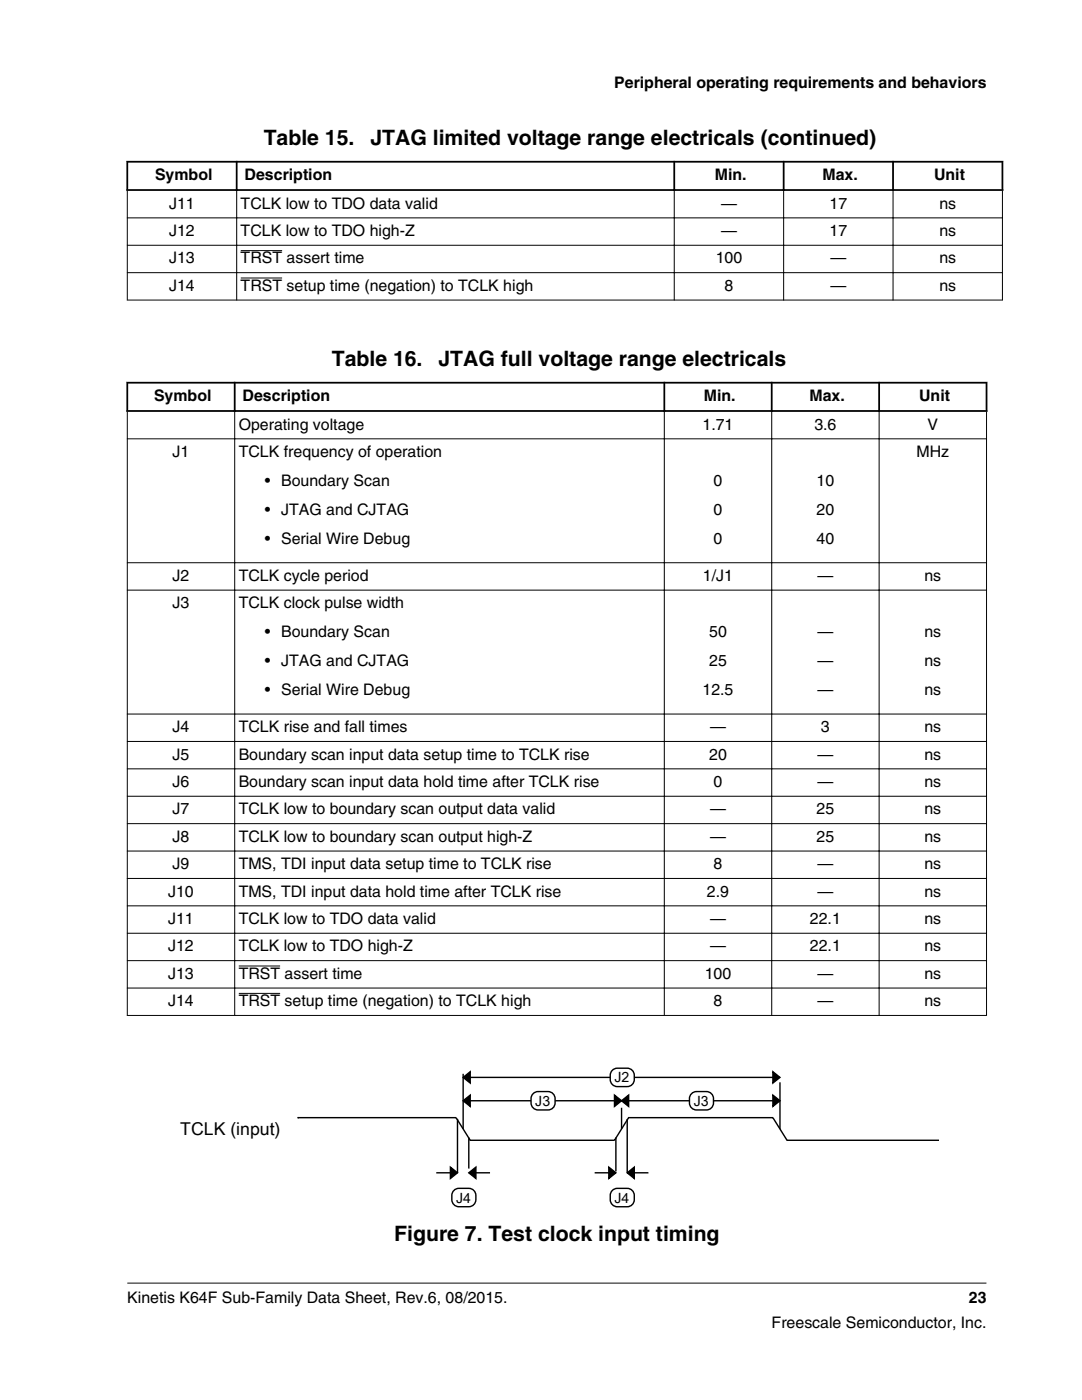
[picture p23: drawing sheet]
<svg xmlns="http://www.w3.org/2000/svg" width="216mm" height="279mm" viewBox="0 0 216 279" stroke-linecap="round" stroke-linejoin="round" font-family="sans-serif">
<defs><g id="words">
<g font-size="4.2">
<text x="52.6" y="29">Table 15.</text>
<text x="73.9" y="29">JTAG limited voltage range electricals (continued)</text>
<text x="66.2" y="73.1">Table 16.</text>
<text x="87.5" y="73.1">JTAG full voltage range electricals</text>
<text x="78.7" y="247.7">Figure 7. Test clock input timing</text>
</g>
<text font-size="3.5" x="36" y="226.4">TCLK (input)</text>
<g font-size="3.2">
<text x="122.6" y="17.5">Peripheral operating requirements and behaviors</text>
<text x="30.9" y="36">Symbol</text>
<text x="48.8" y="36">Description</text>
<text x="142.6" y="36">Min.</text>
<text x="164.1" y="36">Max.</text>
<text x="186.4" y="36">Unit</text>
<text x="33.8" y="41.6">J11</text>
<text x="48" y="41.6">TCLK low to TDO data valid</text>
<text x="143.9" y="41.6">—</text>
<text x="165.5" y="41.6">17</text>
<text x="187.4" y="41.6">ns</text>
<text x="33.8" y="47.1">J12</text>
<text x="48" y="47.1">TCLK low to TDO high-Z</text>
<text x="143.9" y="47.1">—</text>
<text x="165.5" y="47.1">17</text>
<text x="187.4" y="47.1">ns</text>
<text x="33.8" y="52.6">J13</text>
<text x="48" y="52.6">TRST assert time</text>
<text x="142.8" y="52.6">100</text>
<text x="165.7" y="52.6">—</text>
<text x="187.4" y="52.6">ns</text>
<text x="33.8" y="58">J14</text>
<text x="48" y="58">TRST setup time (negation) to TCLK high</text>
<text x="144.6" y="58">8</text>
<text x="165.7" y="58">—</text>
<text x="187.4" y="58">ns</text>
<text x="30.7" y="80.1">Symbol</text>
<text x="48.4" y="80.1">Description</text>
<text x="140.4" y="80.1">Min.</text>
<text x="161.5" y="80.1">Max.</text>
<text x="183.4" y="80.1">Unit</text>
<text x="47.6" y="85.7">Operating voltage</text>
<text x="140.2" y="85.7">1.71</text>
<text x="162.5" y="85.7">3.6</text>
<text x="185.1" y="85.7">V</text>
<text x="34.4" y="91.2">J1</text>
<text x="47.6" y="91.2">TCLK frequency of operation</text>
<text x="182.9" y="91.2">MHz</text>
<text x="52.9" y="97">• Boundary Scan</text>
<text x="142.4" y="97">0</text>
<text x="162.9" y="97">10</text>
<text x="52.9" y="102.8">• JTAG and CJTAG</text>
<text x="142.4" y="102.8">0</text>
<text x="162.9" y="102.8">20</text>
<text x="52.9" y="108.5">• Serial Wire Debug</text>
<text x="142.4" y="108.5">0</text>
<text x="162.9" y="108.5">40</text>
<text x="34.4" y="115.9">J2</text>
<text x="47.6" y="115.9">TCLK cycle period</text>
<text x="140.3" y="115.9">1/J1</text>
<text x="163.1" y="115.9">—</text>
<text x="184.5" y="115.9">ns</text>
<text x="34.4" y="121.4">J3</text>
<text x="47.6" y="121.4">TCLK clock pulse width</text>
<text x="52.9" y="127.2">• Boundary Scan</text>
<text x="141.5" y="127.2">50</text>
<text x="163.1" y="127.2">—</text>
<text x="184.5" y="127.2">ns</text>
<text x="52.9" y="133">• JTAG and CJTAG</text>
<text x="141.5" y="133">25</text>
<text x="163.1" y="133">—</text>
<text x="184.5" y="133">ns</text>
<text x="52.9" y="138.7">• Serial Wire Debug</text>
<text x="140.2" y="138.7">12.5</text>
<text x="163.1" y="138.7">—</text>
<text x="184.5" y="138.7">ns</text>
<text x="34.4" y="146.1">J4</text>
<text x="47.6" y="146.1">TCLK rise and fall times</text>
<text x="141.7" y="146.1">—</text>
<text x="163.8" y="146.1">3</text>
<text x="184.5" y="146.1">ns</text>
<text x="34.4" y="151.6">J5</text>
<text x="47.6" y="151.6">Boundary scan input data setup time to TCLK rise</text>
<text x="141.5" y="151.6">20</text>
<text x="163.1" y="151.6">—</text>
<text x="184.5" y="151.6">ns</text>
<text x="34.4" y="157">J6</text>
<text x="47.6" y="157">Boundary scan input data hold time after TCLK rise</text>
<text x="142.4" y="157">0</text>
<text x="163.1" y="157">—</text>
<text x="184.5" y="157">ns</text>
<text x="34.4" y="162.5">J7</text>
<text x="34.4" y="168">J8</text>
<text x="47.6" y="162.5">TCLK low to boundary scan output data valid</text>
<text x="47.6" y="168">TCLK low to boundary scan output high-Z</text>
<text x="141.7" y="162.5">—</text>
<text x="141.7" y="168">—</text>
<text x="162.9" y="162.5">25</text>
<text x="162.9" y="168">25</text>
<text x="184.5" y="162.5">ns</text>
<text x="184.5" y="168">ns</text>
<text x="34.4" y="173.5">J9</text>
<text x="47.6" y="173.5">TMS, TDI input data setup time to TCLK rise</text>
<text x="142.4" y="173.5">8</text>
<text x="163.1" y="173.5">—</text>
<text x="184.5" y="173.5">ns</text>
<text x="33.6" y="178.9">J10</text>
<text x="47.6" y="178.9">TMS, TDI input data hold time after TCLK rise</text>
<text x="141.1" y="178.9">2.9</text>
<text x="163.1" y="178.9">—</text>
<text x="184.5" y="178.9">ns</text>
<text x="33.6" y="184.4">J11</text>
<text x="47.6" y="184.4">TCLK low to TDO data valid</text>
<text x="141.7" y="184.4">—</text>
<text x="161.6" y="184.4">22.1</text>
<text x="184.5" y="184.4">ns</text>
<text x="33.6" y="189.9">J12</text>
<text x="47.6" y="189.9">TCLK low to TDO high-Z</text>
<text x="141.7" y="189.9">—</text>
<text x="161.6" y="189.9">22.1</text>
<text x="184.5" y="189.9">ns</text>
<text x="33.6" y="195.3">J13</text>
<text x="47.6" y="195.3">TRST assert time</text>
<text x="140.6" y="195.3">100</text>
<text x="163.1" y="195.3">—</text>
<text x="184.5" y="195.3">ns</text>
<text x="33.6" y="200.8">J14</text>
<text x="47.6" y="200.8">TRST setup time (negation) to TCLK high</text>
<text x="142.4" y="200.8">8</text>
<text x="163.1" y="200.8">—</text>
<text x="184.5" y="200.8">ns</text>
<text x="25.4" y="260">Kinetis K64F Sub-Family Data Sheet, Rev.6, 08/2015.</text>
<text x="193.3" y="260">23</text>
<text x="154" y="265">Freescale Semiconductor, Inc.</text>
</g>
<g font-size="2.8">
<text x="106.8" y="220.7">J3</text>
<text x="122.6" y="216">J2</text>
<text x="138.4" y="220.7">J3</text>
<text x="91" y="240">J4</text>
<text x="122.6" y="240">J4</text>
</g>
</g></defs>
<path d="M48 50h8.3" fill="none" stroke="#000" stroke-width=".2"/>
<g fill="#fff">
<path d="M134.6 49h21.7v5.3h-21.7z" fill-rule="evenodd"/>
<path d="M156.5 49h21.6v5.3h-21.6z" fill-rule="evenodd"/>
<path d="M178.3 49h21.6v5.3h-21.6z" fill-rule="evenodd"/>
<path d="M25.5 54.5h21.6v5.3h-21.6z" fill-rule="evenodd"/>
<path d="M47.3 54.5h87.2v5.3h-87.2z" fill-rule="evenodd"/>
</g>
<path d="M48 55.5h8.3" fill="none" stroke="#000" stroke-width=".2"/>
<g fill="#fff">
<path d="M134.6 54.5h21.7v5.3h-21.7z" fill-rule="evenodd"/>
<path d="M156.5 54.5h21.6v5.3h-21.6z" fill-rule="evenodd"/>
<path d="M178.3 54.5h21.6v5.3h-21.6z" fill-rule="evenodd"/>
</g>
<path d="M25.2 32.3h175M25.2 37.9h175M25.4 32.1v6M47.2 32.1v6M134.5 32.1v6M156.4 32.1v6M178.2 32.1v6M200 32.1v6" fill="none" stroke="#000" stroke-width=".35"/>
<path d="M25.4 38.1v21.9M47.2 37.7v22.3M134.5 37.7v22.3M156.4 37.7v22.3M178.2 37.7v22.3M200 38.1v21.9M25.3 43.5h174.8M25.3 48.9h174.8M25.3 54.4h174.8M25.3 59.9h174.8" fill="none" stroke="#000" stroke-width=".2"/>
<g fill="#fff">
<path d="M25.4 69.5h171.4v135h-171.4z" fill-rule="evenodd"/>
<path d="M25.6 76.6h21.1v5.2h-21.1z" fill-rule="evenodd"/>
<path d="M47 76.6h85.4v5.2h-85.4z" fill-rule="evenodd"/>
<path d="M132.7 76.6h21.1v5.2h-21.1z" fill-rule="evenodd"/>
<path d="M154.2 76.6h21v5.2h-21z" fill-rule="evenodd"/>
<path d="M175.6 76.6h21.1v5.2h-21.1z" fill-rule="evenodd"/>
<path d="M25.5 82.2h21.2v5.3h-21.2z" fill-rule="evenodd"/>
<path d="M46.9 82.2h85.6v5.3h-85.6z" fill-rule="evenodd"/>
<path d="M132.6 82.2h21.3v5.3h-21.3z" fill-rule="evenodd"/>
<path d="M154.1 82.2h21.2v5.3h-21.2z" fill-rule="evenodd"/>
<path d="M175.5 82.2h21.3v5.3h-21.3z" fill-rule="evenodd"/>
<path d="M25.5 87.7h21.2v24.5h-21.2z" fill-rule="evenodd"/>
<path d="M46.9 87.7h85.6v24.5h-85.6z" fill-rule="evenodd"/>
<path d="M132.6 87.7h21.3v24.5h-21.3z" fill-rule="evenodd"/>
<path d="M154.1 87.7h21.2v24.5h-21.2z" fill-rule="evenodd"/>
<path d="M175.5 87.7h21.3v24.5h-21.3z" fill-rule="evenodd"/>
<path d="M25.5 112.4h21.2v5.3h-21.2z" fill-rule="evenodd"/>
<path d="M46.9 112.4h85.6v5.3h-85.6z" fill-rule="evenodd"/>
<path d="M132.6 112.4h21.3v5.3h-21.3z" fill-rule="evenodd"/>
<path d="M154.1 112.4h21.2v5.3h-21.2z" fill-rule="evenodd"/>
<path d="M175.5 112.4h21.3v5.3h-21.3z" fill-rule="evenodd"/>
<path d="M25.5 117.9h21.2v24.5h-21.2z" fill-rule="evenodd"/>
<path d="M46.9 117.9h85.6v24.5h-85.6z" fill-rule="evenodd"/>
<path d="M132.6 117.9h21.3v24.5h-21.3z" fill-rule="evenodd"/>
<path d="M154.1 117.9h21.2v24.5h-21.2z" fill-rule="evenodd"/>
<path d="M175.5 117.9h21.3v24.5h-21.3z" fill-rule="evenodd"/>
<path d="M25.5 142.6h21.2v5.3h-21.2z" fill-rule="evenodd"/>
<path d="M46.9 142.6h85.6v5.3h-85.6z" fill-rule="evenodd"/>
<path d="M132.6 142.6h21.3v5.3h-21.3z" fill-rule="evenodd"/>
<path d="M154.1 142.6h21.2v5.3h-21.2z" fill-rule="evenodd"/>
<path d="M175.5 142.6h21.3v5.3h-21.3z" fill-rule="evenodd"/>
<path d="M25.5 148.1h21.2v5.3h-21.2z" fill-rule="evenodd"/>
<path d="M46.9 148.1h85.6v5.3h-85.6z" fill-rule="evenodd"/>
<path d="M132.6 148.1h21.3v5.3h-21.3z" fill-rule="evenodd"/>
<path d="M154.1 148.1h21.2v5.3h-21.2z" fill-rule="evenodd"/>
<path d="M175.5 148.1h21.3v5.3h-21.3z" fill-rule="evenodd"/>
<path d="M25.5 153.5h21.2v5.3h-21.2z" fill-rule="evenodd"/>
<path d="M46.9 153.5h85.6v5.3h-85.6z" fill-rule="evenodd"/>
<path d="M132.6 153.5h21.3v5.3h-21.3z" fill-rule="evenodd"/>
<path d="M154.1 153.5h21.2v5.3h-21.2z" fill-rule="evenodd"/>
<path d="M175.5 153.5h21.3v5.3h-21.3z" fill-rule="evenodd"/>
<path d="M25.5 159h21.2v5.3h-21.2z" fill-rule="evenodd"/>
<path d="M46.9 159h85.6v5.3h-85.6z" fill-rule="evenodd"/>
<path d="M132.6 159h21.3v5.3h-21.3z" fill-rule="evenodd"/>
<path d="M154.1 159h21.2v5.3h-21.2z" fill-rule="evenodd"/>
<path d="M175.5 159h21.3v5.3h-21.3z" fill-rule="evenodd"/>
<path d="M25.5 164.5h21.2v5.3h-21.2z" fill-rule="evenodd"/>
<path d="M46.9 164.5h85.6v5.3h-85.6z" fill-rule="evenodd"/>
<path d="M132.6 164.5h21.3v5.3h-21.3z" fill-rule="evenodd"/>
<path d="M154.1 164.5h21.2v5.3h-21.2z" fill-rule="evenodd"/>
<path d="M175.5 164.5h21.3v5.3h-21.3z" fill-rule="evenodd"/>
<path d="M25.5 169.9h21.2v5.3h-21.2z" fill-rule="evenodd"/>
<path d="M46.9 169.9h85.6v5.3h-85.6z" fill-rule="evenodd"/>
<path d="M132.6 169.9h21.3v5.3h-21.3z" fill-rule="evenodd"/>
<path d="M154.1 169.9h21.2v5.3h-21.2z" fill-rule="evenodd"/>
<path d="M175.5 169.9h21.3v5.3h-21.3z" fill-rule="evenodd"/>
<path d="M25.5 175.4h21.2v5.3h-21.2z" fill-rule="evenodd"/>
<path d="M46.9 175.4h85.6v5.3h-85.6z" fill-rule="evenodd"/>
<path d="M132.6 175.4h21.3v5.3h-21.3z" fill-rule="evenodd"/>
<path d="M154.1 175.4h21.2v5.3h-21.2z" fill-rule="evenodd"/>
<path d="M175.5 175.4h21.3v5.3h-21.3z" fill-rule="evenodd"/>
<path d="M25.5 180.9h21.2v5.3h-21.2z" fill-rule="evenodd"/>
<path d="M46.9 180.9h85.6v5.3h-85.6z" fill-rule="evenodd"/>
<path d="M132.6 180.9h21.3v5.3h-21.3z" fill-rule="evenodd"/>
<path d="M154.1 180.9h21.2v5.3h-21.2z" fill-rule="evenodd"/>
<path d="M175.5 180.9h21.3v5.3h-21.3z" fill-rule="evenodd"/>
<path d="M25.5 186.3h21.2v5.3h-21.2z" fill-rule="evenodd"/>
<path d="M46.9 186.3h85.6v5.3h-85.6z" fill-rule="evenodd"/>
<path d="M132.6 186.3h21.3v5.3h-21.3z" fill-rule="evenodd"/>
<path d="M154.1 186.3h21.2v5.3h-21.2z" fill-rule="evenodd"/>
<path d="M175.5 186.3h21.3v5.3h-21.3z" fill-rule="evenodd"/>
<path d="M25.5 191.8h21.2v5.3h-21.2z" fill-rule="evenodd"/>
<path d="M46.9 191.8h85.6v5.3h-85.6z" fill-rule="evenodd"/>
</g>
<path d="M47.6 192.8h8.3" fill="none" stroke="#000" stroke-width=".2"/>
<g fill="#fff">
<path d="M132.6 191.8h21.3v5.3h-21.3z" fill-rule="evenodd"/>
<path d="M154.1 191.8h21.2v5.3h-21.2z" fill-rule="evenodd"/>
<path d="M175.5 191.8h21.3v5.3h-21.3z" fill-rule="evenodd"/>
<path d="M25.5 197.3h21.2v5.3h-21.2z" fill-rule="evenodd"/>
<path d="M46.9 197.3h85.6v5.3h-85.6z" fill-rule="evenodd"/>
</g>
<path d="M47.6 198.3h8.3" fill="none" stroke="#000" stroke-width=".2"/>
<g fill="#fff">
<path d="M132.6 197.3h21.3v5.3h-21.3z" fill-rule="evenodd"/>
<path d="M154.1 197.3h21.2v5.3h-21.2z" fill-rule="evenodd"/>
<path d="M175.5 197.3h21.3v5.3h-21.3z" fill-rule="evenodd"/>
</g>
<path d="M25.2 76.4h171.8M25.4 76.2v6M46.8 76.2v6M132.6 76.2v6M154 76.2v6M175.4 76.2v6M196.8 76.2v6M25.2 82h171.8" fill="none" stroke="#000" stroke-width=".35"/>
<g fill="none" stroke="#000" stroke-width=".2">
<path d="M25.3 87.6h171.6M25.4 82.2v120.5M46.8 81.8v120.9M132.6 81.8v120.9M154 81.8v120.9M175.4 81.8v120.9M196.8 82.2v120.5M25.3 112.3h171.6M25.3 117.8h171.6M25.3 142.5h171.6M25.3 148h171.6M25.3 153.4h171.6"/>
<path d="M25.3 158.9h171.6M25.3 164.4h171.6M25.3 169.8h171.6M25.3 175.3h171.6M25.3 180.8h171.6M25.3 186.2h171.6M25.3 191.7h171.6M25.3 197.2h171.6M25.3 202.7h171.6"/>
</g>
<g fill="none" stroke="#000" stroke-width=".28">
<path d="M92.4 215l1.4-1.1v2.2zM92.4 219.7l1.4-1.1v2.2zM92.4 214.3v11M92.4 215h63.2M92.4 219.7h63.2M122.6 218.6l1.4 1.1-1.4 1.1zM124 219.7l1.4-1.1v2.2zM154.2 213.9l1.4 1.1-1.4 1.1zM154.2 218.6l1.4 1.1-1.4 1.1zM155.6 216v9.3M59.4 223.1h.1M59.4 223.1h31.6l2.8 4.5h28.8l2.8-4.5h28.8l2.8 4.5h30.4"/>
<path d="M89.9 232.9l1.4 1.2-1.4 1.1zM91.3 223.3v10.8h-4.2M93.5 234.1h4.3M93.5 234.1l1.5-1.2v2.3zM93.5 227v6.2M118.7 234.1h4.2M121.5 232.9l1.4 1.2-1.4 1.1zM122.9 227v6.8M124 221.1v4.2M125.2 234.1l1.4-1.2v2.3zM125.2 223.3v10.8h4.2"/>
</g>
<path d="M92.4 215l1.4-1.1v2.2zM92.4 219.7l1.4-1.1v2.2zM122.6 218.6l1.4 1.1-1.4 1.1zM124 219.7l1.4-1.1v2.2zM154.2 213.9l1.4 1.1-1.4 1.1zM154.2 218.6l1.4 1.1-1.4 1.1zM89.9 232.9l1.4 1.2-1.4 1.1zM93.5 234.1l1.5-1.2v2.3zM121.5 232.9l1.4 1.2-1.4 1.1zM125.2 234.1l1.4-1.2v2.3z" fill="#000"/>
<path d="M122 213.8l.3-.3a4.8 4.8 0 0 1 3.3-.2 2.04 2.04 0 0 1 0 3.5 4.8 4.8 0 0 1-3.3-.2 2.41 2.41 0 0 1-.3-2.8z" fill="#fff"/>
<path d="M122 213.8l.3-.3a4.8 4.8 0 0 1 3.3-.2 2.04 2.04 0 0 1 0 3.5 4.8 4.8 0 0 1-3.3-.2 2.41 2.41 0 0 1-.3-2.8z" fill="none" stroke="#000" stroke-width=".28"/>
<path d="M106.5 218.1a4.8 4.8 0 0 1 3.3-.2 2.04 2.04 0 0 1 0 3.5 4.8 4.8 0 0 1-3.3-.2 2.29 2.29 0 0 1 0-3.1z" fill="#fff"/>
<path d="M106.5 218.1a4.8 4.8 0 0 1 3.3-.2 2.04 2.04 0 0 1 0 3.5 4.8 4.8 0 0 1-3.3-.2 2.29 2.29 0 0 1 0-3.1z" fill="none" stroke="#000" stroke-width=".28"/>
<path d="M138.1 218.1a4.8 4.8 0 0 1 3.3-.2 2.04 2.04 0 0 1 0 3.5 4.8 4.8 0 0 1-3.3-.2 2.29 2.29 0 0 1 0-3.1z" fill="#fff"/>
<path d="M138.1 218.1a4.8 4.8 0 0 1 3.3-.2 2.04 2.04 0 0 1 0 3.5 4.8 4.8 0 0 1-3.3-.2 2.29 2.29 0 0 1 0-3.1z" fill="none" stroke="#000" stroke-width=".28"/>
<path d="M90.7 237.4a4.8 4.8 0 0 1 3.3-.2 2.04 2.04 0 0 1 0 3.6 4.8 4.8 0 0 1-3.3-.2 2.29 2.29 0 0 1 0-3.2z" fill="#fff"/>
<path d="M90.7 237.4a4.8 4.8 0 0 1 3.3-.2 2.04 2.04 0 0 1 0 3.6 4.8 4.8 0 0 1-3.3-.2 2.29 2.29 0 0 1 0-3.2z" fill="none" stroke="#000" stroke-width=".28"/>
<path d="M122.3 237.4a4.8 4.8 0 0 1 3.3-.2 2.04 2.04 0 0 1 0 3.6 4.8 4.8 0 0 1-3.3-.2 2.29 2.29 0 0 1 0-3.2z" fill="#fff"/>
<path d="M122.3 237.4a4.8 4.8 0 0 1 3.3-.2 2.04 2.04 0 0 1 0 3.6 4.8 4.8 0 0 1-3.3-.2 2.29 2.29 0 0 1 0-3.2z" fill="none" stroke="#000" stroke-width=".28"/>
<path d="M25.4 256.1h171.4" fill="none" stroke="#000" stroke-width=".2"/>
<use href="#words"/>
</svg>
